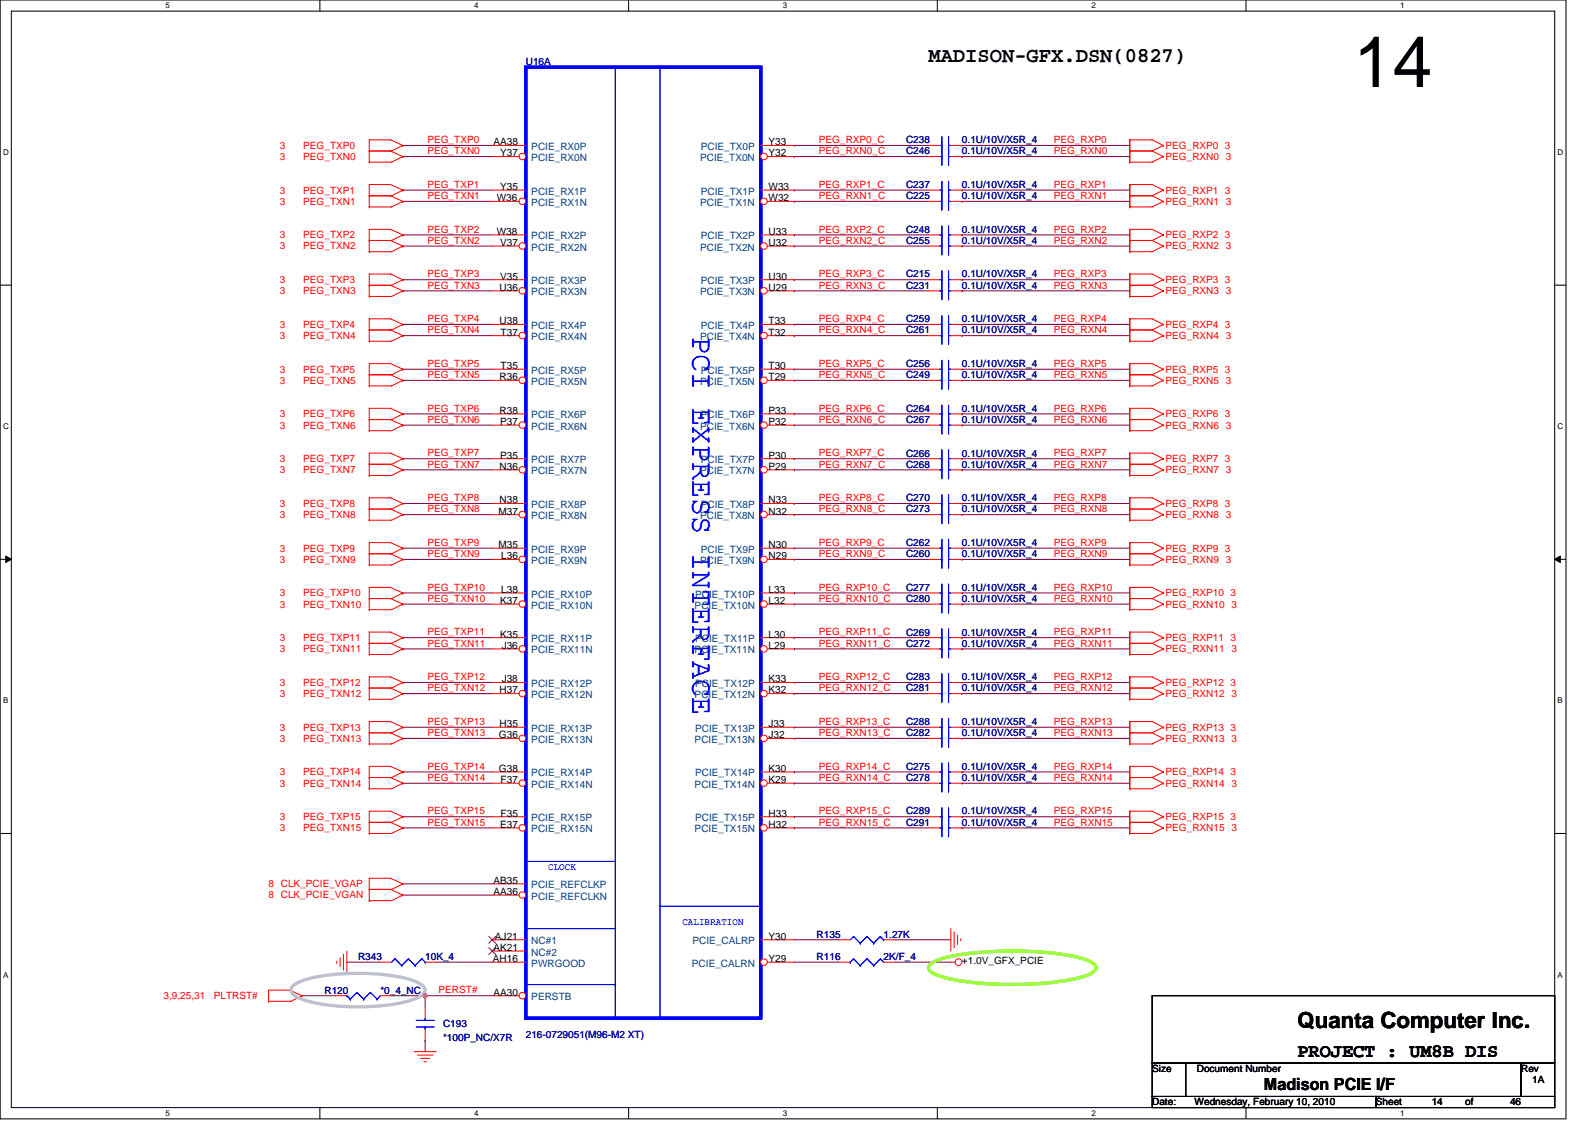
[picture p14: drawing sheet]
<svg xmlns="http://www.w3.org/2000/svg" width="297mm" height="210mm" viewBox="0 0 297 210" stroke-linecap="round" stroke-linejoin="round" font-family="sans-serif">
<defs><g id="words">
<text font-size="13.3" x="252" y="16.2">14</text>
<text font-size="5.6" fill="#00f" x="129" y="62.5" transform="rotate(90 129 62.5)">PCI EXPRESS INTERFACE</text>
<text font-size="4.1" x="241.6" y="191.3">Quanta Computer Inc.</text>
<text font-size="3.9" x="172.9" y="11.6">MADISON-GFX.DSN(0827)</text>
<text font-size="3.5" x="241.6" y="196.7">PROJECT : UM8B DIS</text>
<text font-size="3.1" x="235.4" y="202.8">Madison PCIE I/F</text>
<g font-size="1.9" fill="#0000a0">
<text x="97.9" y="12.1">U16A</text>
<text x="97.9" y="193.3">216-0729051(M96-M2 XT)</text>
</g>
<g font-size="1.9" fill="#f00">
<text x="52.1" y="27.7">3</text>
<text x="52.1" y="29.8">3</text>
<text x="56.5" y="27.7">PEG_TXP0</text>
<text x="56.5" y="29.8">PEG_TXN0</text>
<text x="79.6" y="26.6">PEG_TXP0</text>
<text x="79.6" y="28.7">PEG_TXN0</text>
<text x="152.5" y="26.6">PEG_RXP0_C</text>
<text x="152.5" y="28.7">PEG_RXN0_C</text>
<text x="196.2" y="26.6">PEG_RXP0</text>
<text x="196.2" y="28.7">PEG_RXN0</text>
<text x="217.1" y="27.7">PEG_RXP0 3</text>
<text x="217.1" y="29.8">PEG_RXN0 3</text>
<text x="79.6" y="35">PEG_TXP1</text>
<text x="152.5" y="35">PEG_RXP1_C</text>
<text x="196.2" y="35">PEG_RXP1</text>
<text x="52.1" y="36">3</text>
<text x="52.1" y="38.1">3</text>
<text x="56.5" y="36">PEG_TXP1</text>
<text x="56.5" y="38.1">PEG_TXN1</text>
<text x="79.6" y="37.1">PEG_TXN1</text>
<text x="152.5" y="37.1">PEG_RXN1_C</text>
<text x="196.2" y="37.1">PEG_RXN1</text>
<text x="217.1" y="38.1">PEG_RXN1 3</text>
<text x="217.1" y="36">PEG_RXP1 3</text>
<text x="52.1" y="46.4">3</text>
<text x="52.1" y="44.4">3</text>
<text x="56.5" y="46.4">PEG_TXN2</text>
<text x="56.5" y="44.4">PEG_TXP2</text>
<text x="79.6" y="45.4">PEG_TXN2</text>
<text x="79.6" y="43.3">PEG_TXP2</text>
<text x="152.5" y="43.3">PEG_RXP2_C</text>
<text x="152.5" y="45.4">PEG_RXN2_C</text>
<text x="196.2" y="43.3">PEG_RXP2</text>
<text x="196.2" y="45.4">PEG_RXN2</text>
<text x="217.1" y="46.4">PEG_RXN2 3</text>
<text x="217.1" y="44.4">PEG_RXP2 3</text>
<text x="52.1" y="52.7">3</text>
<text x="56.5" y="52.7">PEG_TXP3</text>
<text x="79.6" y="53.7">PEG_TXN3</text>
<text x="79.6" y="51.6">PEG_TXP3</text>
<text x="152.5" y="53.7">PEG_RXN3_C</text>
<text x="152.5" y="51.6">PEG_RXP3_C</text>
<text x="196.2" y="51.6">PEG_RXP3</text>
<text x="196.2" y="53.7">PEG_RXN3</text>
<text x="217.1" y="52.7">PEG_RXP3 3</text>
<text x="52.1" y="54.8">3</text>
<text x="56.5" y="54.8">PEG_TXN3</text>
<text x="79.6" y="60">PEG_TXP4</text>
<text x="152.5" y="60">PEG_RXP4_C</text>
<text x="196.2" y="60">PEG_RXP4</text>
<text x="217.1" y="54.8">PEG_RXN3 3</text>
<text x="52.1" y="63.1">3</text>
<text x="52.1" y="61">3</text>
<text x="56.5" y="63.1">PEG_TXN4</text>
<text x="56.5" y="61">PEG_TXP4</text>
<text x="79.6" y="62.1">PEG_TXN4</text>
<text x="152.5" y="62.1">PEG_RXN4_C</text>
<text x="196.2" y="62.1">PEG_RXN4</text>
<text x="217.1" y="61">PEG_RXP4 3</text>
<text x="217.1" y="63.1">PEG_RXN4 3</text>
<text x="52.1" y="69.4">3</text>
<text x="52.1" y="71.4">3</text>
<text x="56.5" y="69.4">PEG_TXP5</text>
<text x="56.5" y="71.4">PEG_TXN5</text>
<text x="79.6" y="70.4">PEG_TXN5</text>
<text x="79.6" y="68.3">PEG_TXP5</text>
<text x="152.5" y="68.3">PEG_RXP5_C</text>
<text x="152.5" y="70.4">PEG_RXN5_C</text>
<text x="196.2" y="68.3">PEG_RXP5</text>
<text x="196.2" y="70.4">PEG_RXN5</text>
<text x="217.1" y="71.4">PEG_RXN5 3</text>
<text x="217.1" y="69.4">PEG_RXP5 3</text>
<text x="52.1" y="77.7">3</text>
<text x="56.5" y="77.7">PEG_TXP6</text>
<text x="79.6" y="76.6">PEG_TXP6</text>
<text x="152.5" y="76.6">PEG_RXP6_C</text>
<text x="196.2" y="76.6">PEG_RXP6</text>
<text x="217.1" y="77.7">PEG_RXP6 3</text>
<text x="52.1" y="79.8">3</text>
<text x="56.5" y="79.8">PEG_TXN6</text>
<text x="79.6" y="78.7">PEG_TXN6</text>
<text x="152.5" y="78.7">PEG_RXN6_C</text>
<text x="196.2" y="78.7">PEG_RXN6</text>
<text x="217.1" y="79.8">PEG_RXN6 3</text>
<text x="52.1" y="88.1">3</text>
<text x="52.1" y="86">3</text>
<text x="56.5" y="88.1">PEG_TXN7</text>
<text x="56.5" y="86">PEG_TXP7</text>
<text x="79.6" y="87">PEG_TXN7</text>
<text x="79.6" y="85">PEG_TXP7</text>
<text x="152.5" y="85">PEG_RXP7_C</text>
<text x="152.5" y="87">PEG_RXN7_C</text>
<text x="196.2" y="85">PEG_RXP7</text>
<text x="196.2" y="87">PEG_RXN7</text>
<text x="217.1" y="88.1">PEG_RXN7 3</text>
<text x="217.1" y="86">PEG_RXP7 3</text>
<text x="52.1" y="94.3">3</text>
<text x="56.5" y="94.3">PEG_TXP8</text>
<text x="79.6" y="95.4">PEG_TXN8</text>
<text x="79.6" y="93.3">PEG_TXP8</text>
<text x="152.5" y="93.3">PEG_RXP8_C</text>
<text x="152.5" y="95.4">PEG_RXN8_C</text>
<text x="196.2" y="93.3">PEG_RXP8</text>
<text x="196.2" y="95.4">PEG_RXN8</text>
<text x="217.1" y="94.3">PEG_RXP8 3</text>
<text x="52.1" y="96.4">3</text>
<text x="56.5" y="96.4">PEG_TXN8</text>
<text x="79.6" y="101.6">PEG_TXP9</text>
<text x="152.5" y="101.6">PEG_RXP9_C</text>
<text x="196.2" y="101.6">PEG_RXP9</text>
<text x="217.1" y="96.4">PEG_RXN8 3</text>
<text x="52.1" y="102.7">3</text>
<text x="52.1" y="104.8">3</text>
<text x="56.5" y="102.7">PEG_TXP9</text>
<text x="56.5" y="104.8">PEG_TXN9</text>
<text x="79.6" y="103.7">PEG_TXN9</text>
<text x="152.5" y="103.7">PEG_RXN9_C</text>
<text x="196.2" y="103.7">PEG_RXN9</text>
<text x="217.1" y="104.8">PEG_RXN9 3</text>
<text x="217.1" y="102.7">PEG_RXP9 3</text>
<text x="52.1" y="113.1">3</text>
<text x="52.1" y="111">3</text>
<text x="56.5" y="113.1">PEG_TXN10</text>
<text x="56.5" y="111">PEG_TXP10</text>
<text x="79.6" y="112">PEG_TXN10</text>
<text x="79.6" y="110">PEG_TXP10</text>
<text x="152.5" y="110">PEG_RXP10_C</text>
<text x="152.5" y="112">PEG_RXN10_C</text>
<text x="196.2" y="110">PEG_RXP10</text>
<text x="196.2" y="112">PEG_RXN10</text>
<text x="217.1" y="113.1">PEG_RXN10 3</text>
<text x="217.1" y="111">PEG_RXP10 3</text>
<text x="52.1" y="119.3">3</text>
<text x="56.5" y="119.3">PEG_TXP11</text>
<text x="79.6" y="118.3">PEG_TXP11</text>
<text x="152.5" y="118.3">PEG_RXP11_C</text>
<text x="196.2" y="118.3">PEG_RXP11</text>
<text x="217.1" y="119.3">PEG_RXP11 3</text>
<text x="52.1" y="121.4">3</text>
<text x="56.5" y="121.4">PEG_TXN11</text>
<text x="79.6" y="120.4">PEG_TXN11</text>
<text x="152.5" y="120.4">PEG_RXN11_C</text>
<text x="196.2" y="120.4">PEG_RXN11</text>
<text x="217.1" y="121.4">PEG_RXN11 3</text>
<text x="52.1" y="129.8">3</text>
<text x="52.1" y="127.7">3</text>
<text x="56.5" y="129.8">PEG_TXN12</text>
<text x="56.5" y="127.7">PEG_TXP12</text>
<text x="79.6" y="128.7">PEG_TXN12</text>
<text x="79.6" y="126.6">PEG_TXP12</text>
<text x="152.5" y="126.6">PEG_RXP12_C</text>
<text x="152.5" y="128.7">PEG_RXN12_C</text>
<text x="196.2" y="126.6">PEG_RXP12</text>
<text x="196.2" y="128.7">PEG_RXN12</text>
<text x="217.1" y="127.7">PEG_RXP12 3</text>
<text x="217.1" y="129.8">PEG_RXN12 3</text>
<text x="52.1" y="136">3</text>
<text x="56.5" y="136">PEG_TXP13</text>
<text x="79.6" y="137">PEG_TXN13</text>
<text x="79.6" y="135">PEG_TXP13</text>
<text x="152.5" y="135">PEG_RXP13_C</text>
<text x="152.5" y="137">PEG_RXN13_C</text>
<text x="196.2" y="135">PEG_RXP13</text>
<text x="196.2" y="137">PEG_RXN13</text>
<text x="217.1" y="136">PEG_RXP13 3</text>
<text x="52.1" y="138.1">3</text>
<text x="56.5" y="138.1">PEG_TXN13</text>
<text x="79.6" y="143.3">PEG_TXP14</text>
<text x="152.5" y="143.3">PEG_RXP14_C</text>
<text x="196.2" y="143.3">PEG_RXP14</text>
<text x="217.1" y="138.1">PEG_RXN13 3</text>
<text x="52.1" y="146.4">3</text>
<text x="52.1" y="144.3">3</text>
<text x="56.5" y="146.4">PEG_TXN14</text>
<text x="56.5" y="144.3">PEG_TXP14</text>
<text x="79.6" y="145.4">PEG_TXN14</text>
<text x="152.5" y="145.4">PEG_RXN14_C</text>
<text x="196.2" y="145.4">PEG_RXN14</text>
<text x="217.1" y="144.3">PEG_RXP14 3</text>
<text x="217.1" y="146.4">PEG_RXN14 3</text>
<text x="52.1" y="154.7">3</text>
<text x="52.1" y="152.7">3</text>
<text x="56.5" y="154.7">PEG_TXN15</text>
<text x="56.5" y="152.7">PEG_TXP15</text>
<text x="79.6" y="153.7">PEG_TXN15</text>
<text x="79.6" y="151.6">PEG_TXP15</text>
<text x="152.5" y="151.6">PEG_RXP15_C</text>
<text x="152.5" y="153.7">PEG_RXN15_C</text>
<text x="196.2" y="151.6">PEG_RXP15</text>
<text x="196.2" y="153.7">PEG_RXN15</text>
<text x="217.1" y="152.7">PEG_RXP15 3</text>
<text x="217.1" y="154.7">PEG_RXN15 3</text>
<text x="50" y="165.2">8 CLK_PCIE_VGAP</text>
<text x="50" y="167.2">8 CLK_PCIE_VGAN</text>
<text x="30.4" y="186">3,9,25,31</text>
<text x="39.8" y="186">PLTRST#</text>
<text x="81.7" y="184.9">PERST#</text>
</g>
<g font-size="1.9">
<text x="91.9" y="27.1">AA38</text>
<text x="93.2" y="29.1">Y37</text>
<text x="143.1" y="29.1">Y32</text>
<text x="143.1" y="27.1">Y33</text>
<text x="93.2" y="35.4">Y35</text>
<text x="143.1" y="35.4">W33</text>
<text x="92.5" y="37.5">W36</text>
<text x="143.1" y="37.5">W32</text>
<text x="92.5" y="43.7">W38</text>
<text x="93.1" y="45.8">V37</text>
<text x="143.1" y="45.8">U32</text>
<text x="143.1" y="43.7">U33</text>
<text x="93.1" y="52">V35</text>
<text x="143.1" y="52">U30</text>
<text x="93" y="54.1">U36</text>
<text x="143.1" y="54.1">U29</text>
<text x="93" y="60.4">U38</text>
<text x="93.2" y="62.5">T37</text>
<text x="143.1" y="62.5">T32</text>
<text x="143.1" y="60.4">T33</text>
<text x="93" y="70.8">R36</text>
<text x="93.2" y="68.7">T35</text>
<text x="143.1" y="70.8">T29</text>
<text x="143.1" y="68.7">T30</text>
<text x="93" y="77">R38</text>
<text x="143.1" y="77">P33</text>
<text x="93.1" y="79.1">P37</text>
<text x="143.1" y="79.1">P32</text>
<text x="93" y="87.4">N36</text>
<text x="93.1" y="85.4">P35</text>
<text x="143.1" y="87.4">P29</text>
<text x="143.1" y="85.4">P30</text>
<text x="92.8" y="95.8">M37</text>
<text x="93" y="93.7">N38</text>
<text x="143.1" y="95.8">N32</text>
<text x="143.1" y="93.7">N33</text>
<text x="92.8" y="102">M35</text>
<text x="93.3" y="104.1">L36</text>
<text x="143.1" y="104.1">N29</text>
<text x="143.1" y="102">N30</text>
<text x="93.1" y="112.4">K37</text>
<text x="93.3" y="110.4">L38</text>
<text x="143.1" y="112.4">L32</text>
<text x="143.1" y="110.4">L33</text>
<text x="93.1" y="118.7">K35</text>
<text x="143.1" y="118.7">L30</text>
<text x="93.4" y="120.8">J36</text>
<text x="143.1" y="120.8">L29</text>
<text x="93" y="129.1">H37</text>
<text x="93.4" y="127">J38</text>
<text x="143.1" y="129.1">K32</text>
<text x="143.1" y="127">K33</text>
<text x="92.9" y="137.4">G36</text>
<text x="93" y="135.4">H35</text>
<text x="143.1" y="137.4">J32</text>
<text x="143.1" y="135.4">J33</text>
<text x="92.9" y="143.7">G38</text>
<text x="143.1" y="143.7">K30</text>
<text x="93.2" y="145.8">F37</text>
<text x="143.1" y="145.8">K29</text>
<text x="93.1" y="154.1">E37</text>
<text x="93.2" y="152">F35</text>
<text x="143.1" y="154.1">H32</text>
<text x="143.1" y="152">H33</text>
<text x="91.9" y="166.6">AA36</text>
<text x="91.9" y="164.5">AB35</text>
<text x="91.8" y="179.1">AH16</text>
<text x="91.9" y="177">AK21</text>
<text x="92.2" y="174.9">AJ21</text>
<text x="143.1" y="174.9">Y30</text>
<text x="143.1" y="179.1">Y29</text>
<text x="179.2" y="179.5">+1.0V_GFX_PCIE</text>
<text x="91.9" y="185.3">AA30</text>
<text x="214.6" y="199.5">Size</text>
<text x="222.9" y="199.5">Document Number</text>
<text x="283.3" y="199.5">Rev</text>
<text x="285.4" y="201.6">1A</text>
<text x="214.6" y="205.8">Date:</text>
<text x="222.5" y="205.8">Wednesday, February 10, 2010</text>
<text x="256.2" y="205.8">Sheet</text>
<text x="266.6" y="205.8">14</text>
<text x="272.9" y="205.8">of</text>
<text x="281.2" y="205.8">46</text>
</g>
<g font-size="1.9" fill="#004080">
<text x="99" y="30">PCIE_RX0N</text>
<text x="99" y="27.9">PCIE_RX0P</text>
<text x="130.4" y="30">PCIE_TX0N</text>
<text x="130.5" y="27.9">PCIE_TX0P</text>
<text x="99" y="38.3">PCIE_RX1N</text>
<text x="99" y="36.2">PCIE_RX1P</text>
<text x="130.4" y="38.3">PCIE_TX1N</text>
<text x="130.5" y="36.2">PCIE_TX1P</text>
<text x="99" y="46.7">PCIE_RX2N</text>
<text x="99" y="44.6">PCIE_RX2P</text>
<text x="130.4" y="46.7">PCIE_TX2N</text>
<text x="130.5" y="44.6">PCIE_TX2P</text>
<text x="99" y="52.9">PCIE_RX3P</text>
<text x="130.5" y="52.9">PCIE_TX3P</text>
<text x="99" y="55">PCIE_RX3N</text>
<text x="130.4" y="55">PCIE_TX3N</text>
<text x="99" y="63.3">PCIE_RX4N</text>
<text x="99" y="61.2">PCIE_RX4P</text>
<text x="130.4" y="63.3">PCIE_TX4N</text>
<text x="130.5" y="61.2">PCIE_TX4P</text>
<text x="99" y="71.6">PCIE_RX5N</text>
<text x="99" y="69.6">PCIE_RX5P</text>
<text x="130.4" y="71.6">PCIE_TX5N</text>
<text x="130.5" y="69.6">PCIE_TX5P</text>
<text x="99" y="77.9">PCIE_RX6P</text>
<text x="130.5" y="77.9">PCIE_TX6P</text>
<text x="99" y="80">PCIE_RX6N</text>
<text x="130.4" y="80">PCIE_TX6N</text>
<text x="99" y="88.3">PCIE_RX7N</text>
<text x="99" y="86.2">PCIE_RX7P</text>
<text x="130.4" y="88.3">PCIE_TX7N</text>
<text x="130.5" y="86.2">PCIE_TX7P</text>
<text x="99" y="94.6">PCIE_RX8P</text>
<text x="130.5" y="94.6">PCIE_TX8P</text>
<text x="99" y="96.6">PCIE_RX8N</text>
<text x="130.4" y="96.6">PCIE_TX8N</text>
<text x="99" y="105">PCIE_RX9N</text>
<text x="99" y="102.9">PCIE_RX9P</text>
<text x="130.4" y="105">PCIE_TX9N</text>
<text x="130.5" y="102.9">PCIE_TX9P</text>
<text x="99" y="113.3">PCIE_RX10N</text>
<text x="99" y="111.2">PCIE_RX10P</text>
<text x="129.4" y="113.3">PCIE_TX10N</text>
<text x="129.5" y="111.2">PCIE_TX10P</text>
<text x="99" y="119.5">PCIE_RX11P</text>
<text x="129.5" y="119.5">PCIE_TX11P</text>
<text x="99" y="121.6">PCIE_RX11N</text>
<text x="129.4" y="121.6">PCIE_TX11N</text>
<text x="99" y="130">PCIE_RX12N</text>
<text x="99" y="127.9">PCIE_RX12P</text>
<text x="129.4" y="130">PCIE_TX12N</text>
<text x="129.5" y="127.9">PCIE_TX12P</text>
<text x="99" y="136.2">PCIE_RX13P</text>
<text x="129.5" y="136.2">PCIE_TX13P</text>
<text x="99" y="138.3">PCIE_RX13N</text>
<text x="129.4" y="138.3">PCIE_TX13N</text>
<text x="99" y="146.6">PCIE_RX14N</text>
<text x="99" y="144.5">PCIE_RX14P</text>
<text x="129.4" y="146.6">PCIE_TX14N</text>
<text x="129.5" y="144.5">PCIE_TX14P</text>
<text x="99" y="155">PCIE_RX15N</text>
<text x="99" y="152.9">PCIE_RX15P</text>
<text x="129.4" y="155">PCIE_TX15N</text>
<text x="129.5" y="152.9">PCIE_TX15P</text>
<text x="99" y="167.5">PCIE_REFCLKN</text>
<text x="99" y="165.4">PCIE_REFCLKP</text>
<text x="99" y="175.8">NC#1</text>
<text x="99" y="177.9">NC#2</text>
<text x="99" y="180">PWRGOOD</text>
<text x="128.9" y="180">PCIE_CALRN</text>
<text x="129" y="175.8">PCIE_CALRP</text>
<text x="99" y="186.2">PERSTB</text>
</g>
<g font-size="1.9" fill="#000080">
<text x="168.7" y="26.6">C238</text>
<text x="168.7" y="28.7">C246</text>
<text x="179.2" y="26.6">0.1U/10V/X5R_4</text>
<text x="179.2" y="28.7">0.1U/10V/X5R_4</text>
<text x="168.7" y="35">C237</text>
<text x="179.2" y="35">0.1U/10V/X5R_4</text>
<text x="168.7" y="37.1">C225</text>
<text x="179.2" y="37.1">0.1U/10V/X5R_4</text>
<text x="168.7" y="45.4">C255</text>
<text x="168.7" y="43.3">C248</text>
<text x="179.2" y="45.4">0.1U/10V/X5R_4</text>
<text x="179.2" y="43.3">0.1U/10V/X5R_4</text>
<text x="168.7" y="53.7">C231</text>
<text x="168.7" y="51.6">C215</text>
<text x="179.2" y="53.7">0.1U/10V/X5R_4</text>
<text x="179.2" y="51.6">0.1U/10V/X5R_4</text>
<text x="168.7" y="60">C259</text>
<text x="179.2" y="60">0.1U/10V/X5R_4</text>
<text x="168.7" y="62.1">C261</text>
<text x="179.2" y="62.1">0.1U/10V/X5R_4</text>
<text x="168.7" y="68.3">C256</text>
<text x="168.7" y="70.4">C249</text>
<text x="179.2" y="68.3">0.1U/10V/X5R_4</text>
<text x="179.2" y="70.4">0.1U/10V/X5R_4</text>
<text x="168.7" y="76.6">C264</text>
<text x="179.2" y="76.6">0.1U/10V/X5R_4</text>
<text x="168.7" y="78.7">C267</text>
<text x="179.2" y="78.7">0.1U/10V/X5R_4</text>
<text x="168.7" y="87.1">C268</text>
<text x="168.7" y="85">C266</text>
<text x="179.2" y="87.1">0.1U/10V/X5R_4</text>
<text x="179.2" y="85">0.1U/10V/X5R_4</text>
<text x="168.7" y="93.3">C270</text>
<text x="168.7" y="95.4">C273</text>
<text x="179.2" y="93.3">0.1U/10V/X5R_4</text>
<text x="179.2" y="95.4">0.1U/10V/X5R_4</text>
<text x="168.7" y="101.6">C262</text>
<text x="179.2" y="101.6">0.1U/10V/X5R_4</text>
<text x="168.7" y="103.7">C260</text>
<text x="179.2" y="103.7">0.1U/10V/X5R_4</text>
<text x="168.7" y="110">C277</text>
<text x="168.7" y="112.1">C280</text>
<text x="179.2" y="110">0.1U/10V/X5R_4</text>
<text x="179.2" y="112.1">0.1U/10V/X5R_4</text>
<text x="168.7" y="118.3">C269</text>
<text x="179.2" y="118.3">0.1U/10V/X5R_4</text>
<text x="168.7" y="120.4">C272</text>
<text x="179.2" y="120.4">0.1U/10V/X5R_4</text>
<text x="168.7" y="128.7">C281</text>
<text x="168.7" y="126.6">C283</text>
<text x="179.2" y="128.7">0.1U/10V/X5R_4</text>
<text x="179.2" y="126.6">0.1U/10V/X5R_4</text>
<text x="168.7" y="137.1">C282</text>
<text x="168.7" y="135">C288</text>
<text x="179.2" y="137.1">0.1U/10V/X5R_4</text>
<text x="179.2" y="135">0.1U/10V/X5R_4</text>
<text x="168.7" y="143.3">C275</text>
<text x="179.2" y="143.3">0.1U/10V/X5R_4</text>
<text x="168.7" y="145.4">C278</text>
<text x="179.2" y="145.4">0.1U/10V/X5R_4</text>
<text x="168.7" y="151.6">C289</text>
<text x="168.7" y="153.7">C291</text>
<text x="179.2" y="151.6">0.1U/10V/X5R_4</text>
<text x="179.2" y="153.7">0.1U/10V/X5R_4</text>
<text x="66.7" y="178.7">R343</text>
<text x="79.2" y="178.7">10K_4</text>
<text x="152.1" y="178.7">R116</text>
<text x="152.1" y="174.5">R135</text>
<text x="164.6" y="178.7">2K/F_4</text>
<text x="164.6" y="174.5">1.27K</text>
<text x="60.4" y="185">R120</text>
<text x="70.8" y="185">*0_4_NC</text>
<text x="82.5" y="191.2">C193</text>
<text x="82.5" y="193.7">*100P_NC/X7R</text>
</g>
<g font-size="1.9" fill="#00f">
<text x="102.1" y="161.9">CLOCK</text>
<text x="127.1" y="172.3">CALIBRATION</text>
</g>
<g font-size="1.5">
<text x="30.8" y="1.5">5</text>
<text x="88.3" y="1.5">4</text>
<text x="145.8" y="1.5">3</text>
<text x="203.3" y="1.5">2</text>
<text x="260.8" y="1.5">1</text>
<text x=".6" y="28.9">D</text>
<text x="290.1" y="28.9">D</text>
<text x=".6" y="79.9">C</text>
<text x="290.1" y="79.9">C</text>
<text x=".6" y="131">B</text>
<text x="290.1" y="131">B</text>
<text x=".6" y="182">A</text>
<text x="290.1" y="182">A</text>
<text x="30.8" y="207.7">5</text>
<text x="88.3" y="207.7">4</text>
<text x="145.8" y="207.7">3</text>
<text x="203.3" y="207.7">2</text>
<text x="260.8" y="207.7">1</text>
</g>
</g></defs>
<path d="M0 0h291.6v208.3h-291.6zM2.1 2.1h287.4v204.1h-287.4z" fill="none" stroke="#000" stroke-width=".19"/>
<g fill="#fff">
<path d="M30.8 .2h.9v1.7h-.9z"/>
<path d="M30.8 206.4h.9v1.7h-.9z"/>
</g>
<path d="M59.6 0v2.1M59.6 206.2v2.1" fill="none" stroke="#000" stroke-width=".19"/>
<g fill="#fff">
<path d="M88.3 .2h.8v1.7h-.8z"/>
<path d="M88.3 206.4h.8v1.7h-.8z"/>
</g>
<path d="M117.1 0v2.1M117.1 206.2v2.1" fill="none" stroke="#000" stroke-width=".19"/>
<g fill="#fff">
<path d="M145.8 .2h.8v1.7h-.8z"/>
<path d="M145.8 206.4h.8v1.7h-.8z"/>
</g>
<path d="M174.6 0v2.1M174.6 206.2v2.1" fill="none" stroke="#000" stroke-width=".19"/>
<g fill="#fff">
<path d="M203.3 .2h.8v1.7h-.8z"/>
<path d="M203.3 206.4h.8v1.7h-.8z"/>
</g>
<path d="M232 0v2.1M232 206.2v2.1" fill="none" stroke="#000" stroke-width=".19"/>
<g fill="#fff">
<path d="M260.8 .2h.8v1.7h-.8z"/>
<path d="M260.8 206.4h.8v1.7h-.8z"/>
<path d="M.6 27.6h1v1.7h-1z"/>
<path d="M290.1 27.6h1v1.7h-1z"/>
<path d="M.6 78.6h1v1.7h-1z"/>
<path d="M290.1 78.6h1v1.7h-1z"/>
</g>
<path d="M0 53.1h2.1M289.5 53.1h2.1" fill="none" stroke="#000" stroke-width=".19"/>
<g fill="#fff">
<path d="M.6 129.6h1v1.7h-1z"/>
<path d="M290.1 129.6h1v1.7h-1z"/>
</g>
<path d="M0 104.1h2.1M289.5 104.1h2.1" fill="none" stroke="#000" stroke-width=".19"/>
<path d="M1.1 103.5l1 .6-1 .6zM289.5 104.1l1.1-.6v1.2z" fill="#000" stroke="#000" stroke-width=".19"/>
<g fill="#fff">
<path d="M.5 180.7h1.1v1.6h-1.1z"/>
<path d="M290 180.7h1.1v1.6h-1.1z"/>
</g>
<path d="M0 155.2h2.1M289.5 155.2h2.1M214.6 185.4h74.9v12.5h-74.9zM214.6 197.9h6.2v6.2h-6.2zM220.8 197.9h62.5v6.2h-62.5zM283.3 197.9h6.2v6.2h-6.2zM214.6 204.1h41.6v2.1h-41.6zM256.2 204.1h33.3v2.1h-33.3z" fill="none" stroke="#000" stroke-width=".19"/>
<g fill="none" stroke="#800040" stroke-width=".19">
<path d="M75 27.1h.1M75 29.1h.1M75 37.5h.1M75 35.4h.1M75 35.4h16.7M75 37.5h16.7M75 27.1h16.7M75 29.1h16.7M147.9 35.4h.1M147.9 37.5h.1M147.9 27.1h.1M147.9 29.1h.1"/>
<path d="M147.9 35.4h25M147.9 37.5h25M147.9 27.1h25M147.9 29.1h25M179.2 27.1h.1M179.2 29.1h.1M179.2 35.4h.1M179.2 37.5h.1M179.2 35.4h31.2M179.2 37.5h31.2M179.2 27.1h31.2M179.2 29.1h31.2"/>
<path d="M75 45.8h.1M75 43.7h.1M75 54.1h.1M75 52.1h.1M75 43.7h16.7M75 45.8h16.7M75 54.1h16.7M75 52.1h16.7M147.9 43.7h.1M147.9 45.8h.1M147.9 54.1h.1M147.9 52.1h.1"/>
<path d="M147.9 43.7h25M147.9 45.8h25M147.9 54.1h25M147.9 52.1h25M179.2 43.7h.1M179.2 45.8h.1M179.2 52.1h.1M179.2 54.1h.1M179.2 43.7h31.2M179.2 45.8h31.2M179.2 54.1h31.2M179.2 52.1h31.2"/>
<path d="M75 62.5h.1M75 60.4h.1M75 70.8h.1M75 68.7h.1M75 79.1h.1M75 77h.1M75 60.4h16.7M75 62.5h16.7M75 68.7h16.7M75 70.8h16.7M75 77h16.7M75 79.1h16.7"/>
<path d="M147.9 60.4h.1M147.9 62.5h.1M147.9 68.7h.1M147.9 70.8h.1M147.9 77h.1M147.9 79.1h.1M147.9 60.4h25M147.9 62.5h25M147.9 68.7h25M147.9 70.8h25M147.9 77h25M147.9 79.1h25"/>
<path d="M179.2 60.4h.1M179.2 62.5h.1M179.2 68.7h.1M179.2 70.8h.1M179.2 77h.1M179.2 79.1h.1M179.2 60.4h31.2M179.2 62.5h31.2M179.2 68.7h31.2M179.2 70.8h31.2M179.2 77h31.2M179.2 79.1h31.2"/>
<path d="M75 87.5h.1M75 85.4h.1M75 95.8h.1M75 93.7h.1M75 93.7h16.7M75 95.8h16.7M75 85.4h16.7M75 87.5h16.7M147.9 93.7h.1M147.9 95.8h.1M147.9 85.4h.1M147.9 87.5h.1"/>
<path d="M147.9 93.7h25M147.9 95.8h25M147.9 85.4h25M147.9 87.5h25M179.2 85.4h.1M179.2 87.5h.1M179.2 93.7h.1M179.2 95.8h.1M179.2 93.7h31.2M179.2 95.8h31.2M179.2 85.4h31.2M179.2 87.5h31.2"/>
<path d="M75 104.1h.1M75 102h.1M75 112.5h.1M75 110.4h.1M75 118.7h.1M75 118.7h16.7M75 102h16.7M75 104.1h16.7M75 110.4h16.7M75 112.5h16.7M147.9 118.7h.1M147.9 102h.1"/>
<path d="M147.9 104.1h.1M147.9 110.4h.1M147.9 112.5h.1M147.9 118.7h25M147.9 102h25M147.9 104.1h25M147.9 110.4h25M147.9 112.5h25M179.2 102h.1M179.2 104.1h.1M179.2 110.4h.1M179.2 112.5h.1"/>
<path d="M179.2 118.7h.1M179.2 118.7h31.2M179.2 102h31.2M179.2 104.1h31.2M179.2 110.4h31.2M179.2 112.5h31.2M75 120.8h.1M75 129.1h.1M75 127h.1M75 137.5h.1M75 135.4h.1M75 120.8h16.7"/>
<path d="M75 127h16.7M75 129.1h16.7M75 135.4h16.7M75 137.5h16.7M147.9 120.8h.1M147.9 127h.1M147.9 129.1h.1M147.9 135.4h.1M147.9 137.5h.1M147.9 120.8h25M147.9 127h25M147.9 129.1h25"/>
<path d="M147.9 135.4h25M147.9 137.5h25M179.2 120.8h.1M179.2 127h.1M179.2 129.1h.1M179.2 135.4h.1M179.2 137.5h.1M179.2 120.8h31.2M179.2 127h31.2M179.2 129.1h31.2M179.2 135.4h31.2M179.2 137.5h31.2"/>
<path d="M75 145.8h.1M75 143.7h.1M75 154.1h.1M75 152h.1M75 143.7h16.7M75 145.8h16.7M75 152h16.7M75 154.1h16.7M147.9 143.7h.1M147.9 145.8h.1M147.9 152h.1M147.9 154.1h.1"/>
<path d="M147.9 143.7h25M147.9 145.8h25M147.9 152h25M147.9 154.1h25M179.2 143.7h.1M179.2 145.8h.1M179.2 152h.1M179.2 154.1h.1M179.2 143.7h31.2M179.2 145.8h31.2M179.2 152h31.2M179.2 154.1h31.2"/>
<path d="M64.6 179.1h6.2M75 166.6h16.7M75 164.5h16.7M81.3 179.1h10.4M147.9 179.1h8.3M147.9 174.9h8.3M166.7 179.1h10.4M166.7 174.9h10.4M56.3 185.4h6.2M72.9 185.4h6.3v2.1M79.2 185.4h.1M79.2 193.7h.1"/>
<path d="M79.2 185.4h12.5M79.2 193.7v2.1"/>
</g>
<circle cx="79.2" cy="185.4" r=".4" fill="#f0f" stroke="#f0f" stroke-width=".19"/>
<g fill="none" stroke="#f00" stroke-width=".19">
<path d="M68.8 28.1h.1M68.8 28.1h3.9l2.3 1M68.8 30.2h.1M68.8 36.4h.1M68.8 36.4h3.9l2.3 1.1M68.8 38.5h.1M75 27.1l-2.3-1.1h-3.9v4.2M75 27.1l-2.1 1h-4.1M75 27.1h.1M75 29.1l-2.1 1.1h-4.1M75 29.1h.1M75 35.4l-2.3-1h-3.9v4.1"/>
<path d="M75 35.4l-2.1 1h-4.1M75 35.4h.1M75 37.5l-2.1 1h-4.1M75 37.5h.1M210.4 26.2v4.2M210.4 26h4.2l2 1.1M210.4 28.1h4.2M210.4 26h.1M210.4 28.1h.1M210.4 34.6v4.1M210.4 36.4h4.2M210.4 36.4h.1"/>
<path d="M210.4 34.4h4.2l2 1M210.4 34.4h.1M210.4 26v1.9M210.4 28.1v1.9M210.4 34.4v1.8M210.4 36.4v1.9M214.6 28.1l2 1M214.6 36.4l2 1.1M216.6 27.1h.1M216.6 29.1h.1M216.6 29.1l-2 1.1h-4.2M216.6 37.5h.1"/>
<path d="M216.6 37.5l-2 1h-4.2M216.6 35.4h.1M216.6 27.1l-2 1M216.6 35.4l-2 1M68.8 44.8h3.9l2.3 1M68.8 46.9h.1M68.8 44.8h.1M68.8 53.1h.1M68.8 53.1h3.9l2.3 1M68.8 55.2h.1M75 45.8l-2.1 1.1h-4.1M75 45.8h.1"/>
<path d="M75 43.7l-2.3-1h-3.9v4.2M75 43.7l-2.1 1.1h-4.1M75 43.7h.1M75 52.1l-2.3-1.1h-3.9v4.2M75 52.1l-2.1 1h-4.1M75 52.1h.1M75 54.1l-2.1 1.1h-4.1M75 54.1h.1M172.9 45.8h2.1M177.1 45.8h2.1M210.4 42.9v4.2M210.4 44.8h4.2"/>
<path d="M210.4 44.8h.1M210.4 42.7h4.2l2 1M210.4 42.7h.1M210.4 51.2v4.2M210.4 53.1h4.2M210.4 53.1h.1M210.4 51h4.2l2 1.1M210.4 51h.1M210.4 59.6v4.1M210.4 59.4h4.2l2 1M210.4 59.4h.1M210.4 42.7v1.9"/>
<path d="M210.4 44.8v1.9M210.4 51v1.9M210.4 53.1v1.9M210.4 59.4v1.8M214.6 44.8l2 1M214.6 53.1l2 1M216.6 45.8h.1M216.6 45.8l-2 1.1h-4.2M216.6 43.7h.1M216.6 54.1h.1M216.6 54.1l-2 1.1h-4.2M216.6 52.1h.1"/>
<path d="M216.6 43.7l-2 1.1M216.6 52.1l-2 1M68.8 61.4h3.9l2.3 1.1M68.8 63.5h.1M68.8 61.4h.1M68.8 69.8h.1M68.8 69.8h3.9l2.3 1M68.8 71.8h.1M68.8 78.1h3.9l2.3 1M68.8 78.1h.1M75 62.5l-2.1 1h-4.1M75 62.5h.1"/>
<path d="M75 60.4l-2.3-1h-3.9v4.1M75 60.4l-2.1 1h-4.1M75 60.4h.1M75 68.7l-2.3-1h-3.9v4.1M75 68.7l-2.1 1.1h-4.1M75 68.7h.1M75 70.8l-2.1 1h-4.1M75 70.8h.1M75 79.1l-2.1 1.1h-4.1M75 79.1h.1M75 77l-2.3-1h-3.9v4.2M75 77l-2.1 1.1h-4.1"/>
<path d="M75 77h.1M172.9 62.5h2.1M172.9 68.7h2.1M172.9 70.8h2.1M177.1 62.5h2.1M177.1 68.7h2.1M177.1 70.8h2.1M210.4 61.4h4.2M210.4 61.4h.1M210.4 67.9v4.2M210.4 69.8h4.2M210.4 69.8h.1"/>
<path d="M210.4 67.7h4.2l2 1M210.4 67.7h.1M210.4 76.2v4.2M210.4 76h4.2l2 1M210.4 78.1h4.2M210.4 76h.1M210.4 78.1h.1M210.4 61.4v1.9M210.4 67.7v1.9M210.4 69.8v1.8M210.4 76v1.9M210.4 78.1v1.9"/>
<path d="M214.6 61.4l2 1.1M214.6 69.8l2 1M214.6 78.1l2 1M216.6 60.4h.1M216.6 62.5h.1M216.6 62.5l-2 1h-4.2M216.6 70.8h.1M216.6 70.8l-2 1h-4.2M216.6 68.7h.1M216.6 77h.1M216.6 79.1h.1M216.6 79.1l-2 1.1h-4.2"/>
<path d="M216.6 60.4l-2 1M216.6 68.7l-2 1.1M216.6 77l-2 1.1M68.8 80.2h.1M68.8 86.4h3.9l2.3 1.1M68.8 88.5h.1M68.8 86.4h.1M68.8 94.8h3.9l2.3 1M68.8 96.8h.1M68.8 94.8h.1M75 87.5l-2.1 1h-4.1M75 87.5h.1"/>
<path d="M75 85.4l-2.3-1.1h-3.9v4.2M75 85.4l-2.1 1h-4.1M75 85.4h.1M75 95.8l-2.1 1h-4.1M75 95.8h.1M75 93.7l-2.3-1h-3.9v4.1M75 93.7l-2.1 1.1h-4.1M75 93.7h.1M210.4 84.6v4.1M210.4 86.4h4.2M210.4 86.4h.1M210.4 84.3h4.2l2 1.1"/>
<path d="M210.4 84.3h.1M210.4 92.9v4.1M210.4 92.7h4.2l2 1M210.4 94.8h4.2M210.4 92.7h.1M210.4 94.8h.1M210.4 84.3v1.9M210.4 86.4v1.9M210.4 92.7v1.9M210.4 94.8v1.8M214.6 86.4l2 1.1M214.6 94.8l2 1"/>
<path d="M216.6 87.5h.1M216.6 87.5l-2 1h-4.2M216.6 85.4h.1M216.6 93.7h.1M216.6 95.8h.1M216.6 95.8l-2 1h-4.2M216.6 85.4l-2 1M216.6 93.7l-2 1.1M68.8 103.1h.1M68.8 103.1h3.9l2.3 1M68.8 105.2h.1M68.8 111.4h3.9l2.3 1.1"/>
<path d="M68.8 113.5h.1M68.8 111.4h.1M68.8 119.8h.1M68.8 119.8h3.9l2.3 1M75 102l-2.3-1h-3.9v4.2M75 102l-2.1 1.1h-4.1M75 102h.1M75 104.1l-2.1 1.1h-4.1M75 104.1h.1M75 112.5l-2.1 1h-4.1M75 112.5h.1M75 110.4l-2.3-1.1h-3.9v4.2"/>
<path d="M75 110.4l-2.1 1h-4.1M75 110.4h.1M75 118.7l-2.3-1h-3.9v4.1M75 118.7l-2.1 1.1h-4.1M75 118.7h.1M172.9 110.4h2.1M172.9 102h2.1M177.1 110.4h2.1M177.1 102h2.1M210.4 101.2v4.2M210.4 103.1h4.2M210.4 103.1h.1"/>
<path d="M210.4 101h4.2l2 1M210.4 101h.1M210.4 109.5v4.2M210.4 111.4h4.2M210.4 111.4h.1M210.4 109.3h4.2l2 1.1M210.4 109.3h.1M210.4 117.9v4.1M210.4 119.8h4.2M210.4 119.8h.1M210.4 117.7h4.2l2 1M210.4 117.7h.1"/>
<path d="M210.4 101v1.9M210.4 103.1v1.9M210.4 109.3v1.9M210.4 111.4v1.9M210.4 117.7v1.8M210.4 119.8v1.8M214.6 103.1l2 1M214.6 111.4l2 1.1M214.6 119.8l2 1M216.6 104.1h.1M216.6 104.1l-2 1.1h-4.2M216.6 102h.1"/>
<path d="M216.6 112.5h.1M216.6 112.5l-2 1h-4.2M216.6 110.4h.1M216.6 118.7h.1M216.6 102l-2 1.1M216.6 110.4l-2 1M216.6 118.7l-2 1.1M68.8 121.8h.1M68.8 128.1h3.9l2.3 1M68.8 130.2h.1M68.8 128.1h.1M68.8 136.4h.1"/>
<path d="M68.8 136.4h3.9l2.3 1.1M68.8 138.5h.1M75 120.8l-2.1 1h-4.1M75 120.8h.1M75 129.1l-2.1 1.1h-4.1M75 129.1h.1M75 127l-2.3-1h-3.9v4.2M75 127l-2.1 1.1h-4.1M75 127h.1M75 135.4l-2.3-1.1h-3.9v4.2M75 135.4l-2.1 1h-4.1M75 135.4h.1"/>
<path d="M75 137.5l-2.1 1h-4.1M75 137.5h.1M172.9 120.8h2.1M172.9 129.1h2.1M177.1 120.8h2.1M177.1 129.1h2.1M210.4 126.2v4.2M210.4 126h4.2l2 1M210.4 128.1h4.2M210.4 126h.1M210.4 128.1h.1M210.4 134.5v4.2"/>
<path d="M210.4 136.4h4.2M210.4 136.4h.1M210.4 134.3h4.2l2 1.1M210.4 134.3h.1M210.4 126v1.9M210.4 128.1v1.9M210.4 134.3v1.9M210.4 136.4v1.9M214.6 128.1l2 1M214.6 136.4l2 1.1M216.6 120.8h.1M216.6 120.8l-2 1h-4.2"/>
<path d="M216.6 127h.1M216.6 129.1h.1M216.6 129.1l-2 1.1h-4.2M216.6 137.5h.1M216.6 137.5l-2 1h-4.2M216.6 135.4h.1M216.6 127l-2 1.1M216.6 135.4l-2 1M68.8 144.7h3.9l2.3 1.1M68.8 146.8h.1M68.8 144.7h.1M68.8 153.1h3.9l2.3 1"/>
<path d="M68.8 155.2h.1M68.8 153.1h.1M75 145.8l-2.1 1h-4.1M75 145.8h.1M75 143.7l-2.3-1h-3.9v4.1M75 143.7l-2.1 1h-4.1M75 143.7h.1M75 154.1l-2.1 1.1h-4.1M75 154.1h.1M75 152l-2.3-1h-3.9v4.2M75 152l-2.1 1.1h-4.1M75 152h.1"/>
<path d="M172.9 152h2.1M177.1 152h2.1M210.4 142.9v4.1M210.4 142.7h4.2l2 1M210.4 144.7h4.2M210.4 142.7h.1M210.4 144.7h.1M210.4 151.2v4.2M210.4 151h4.2l2 1M210.4 153.1h4.2M210.4 151h.1M210.4 153.1h.1"/>
<path d="M210.4 142.7v1.8M210.4 144.7v1.9M210.4 151v1.9M210.4 153.1v1.9M214.6 144.7l2 1.1M214.6 153.1l2 1M216.6 143.7h.1M216.6 145.8h.1M216.6 145.8l-2 1h-4.2M216.6 152h.1M216.6 154.1h.1M216.6 154.1l-2 1.1h-4.2"/>
<path d="M216.6 143.7l-2 1M216.6 152l-2 1.1M62.7 178.9v.4M63.3 178.3v1.6M64 177.7v2.9M64.6 177v4.2M68.8 165.6h.1M68.8 165.6h3.9l2.3 1M68.8 167.7h.1M70.8 179.1h2.1M75 164.5l-2.3-1h-3.9v4.2M75 164.5l-2.1 1.1h-4.1"/>
<path d="M75 164.5h.1M75 166.6l-2.1 1.1h-4.1M75 166.6h.1M79.2 179.1h2.1M91.7 179.1h6.2M91.7 174.9h6.2M91.7 177h6.2M177.1 179.1h.8M177.1 172.9v4.1M177.7 173.5v2.9M178.3 174.1v1.7M178.9 174.7v.5"/>
<path d="M50 186.4h.1M56.3 185.4l-2.3-1.1h-4v2.1M56.3 185.4l-2.1 1h-4.2M56.3 185.4h.1M77.1 195.8h4.2M77.7 196.4h2.9M78.3 197h1.7M79 197.7h.4M79.2 187.5v2M79.2 191.6v2.1"/>
<circle cx="178.5" cy="179.1" r=".62"/>
</g>
<path d="M173.4 179.4a15.1 15.1 0 0 1 6.2-1.8 65 65 0 0 1 21.7 .8 4.9 4.9 0 0 1 2.7 1.4l.1 .3a2.29 2.29 0 0 1-1.8 1.5 51.5 51.5 0 0 1-17.6 1.6 31.5 31.5 0 0 1-10.7-1.9l-1-.8-.1-.4 .1-.3z" fill="none" stroke="#80ff00" stroke-width=".61"/>
<path d="M54.6 183.5a12.4 12.4 0 0 1 5.8-1.9 42.2 42.2 0 0 1 16.2 .8 4.4 4.4 0 0 1 2.4 1.5 1.25 1.25 0 0 1-.8 1.6 24.1 24.1 0 0 1-9.8 1.9 34.3 34.3 0 0 1-12.5-1.5 2.25 2.25 0 0 1-1.7-1.6l.1-.4z" fill="none" stroke="#c0c0c0" stroke-width=".61"/>
<g fill="none" stroke="#00f" stroke-width=".19">
<path d="M114.6 12.5v177M122.9 12.5h.1M122.9 12.5v177M175 45.8h.4M175.4 44.2v3.3M175.4 45.8h.1M176.7 45.8h.4M176.7 44.2v3.3M175 62.5h.4M175 68.7h.4M175 70.8h.4M175.4 60.8v3.3"/>
<path d="M175.4 62.5h.1M175.4 67.1v3.3M175.4 68.7h.1M175.4 69.1v3.4M175.4 70.8h.1M176.7 62.5h.4M176.7 60.8v3.3M176.7 68.7h.4M176.7 67.1v3.3M176.7 70.8h.4M176.7 69.1v3.4M175 110.4h.4"/>
<path d="M175 102h.4M175.4 108.7v3.4M175.4 110.4h.1M175.4 119.1v3.4M175.4 100.4v3.3M175.4 102h.1M176.7 110.4h.4M176.7 108.7v3.4M176.7 119.1v3.4M176.7 102h.4M176.7 100.4v3.3M175 120.8h.4"/>
<path d="M175 129.1h.4M175.4 120.8h.1M175.4 127.5v3.3M175.4 129.1h.1M176.7 120.8h.4M176.7 129.1h.4M176.7 127.5v3.3M175 152h.4M175.4 150.4v3.3M175.4 152h.1M176.7 152h.4M176.7 150.4v3.3"/>
<path d="M73.6 178.5h.1M73.6 178.5l-.7 .6M73.6 178.5l1.2 1.2M74.8 179.7h.1M76 178.5h.1M76 178.5l-1.2 1.2M76 178.5l1.3 1.2M77.3 179.7h.1M78.5 178.5h.1M78.5 178.5l-1.2 1.2M78.5 178.5l.7 .6M79.2 179.1h.1"/>
<path d="M97.9 160.4h16.7M97.9 172.9h16.7M122.9 168.7h18.8M77.5 191.2h3.4M77.5 189.9h3.4M79.2 189.5v.4M79.2 191.2h.1M79.2 191.2v.4M97.9 183.3h16.7M114.6 183.3h.1"/>
</g>
<path d="M97.9 12.5h43.8v177h-43.8z" fill="none" stroke="#00f" stroke-width=".61"/>
<path d="M91 174.3l1.3 1.3M91 176.4l1.3 1.3M92.3 174.3l-1.3 1.3M92.3 176.4l-1.3 1.3" fill="none" stroke="#804000" stroke-width=".19"/>
<circle cx="142.3" cy="179.1" r=".61" fill="#fff" stroke="#f00" stroke-width=".19"/>
<path d="M141.7 174.9h6.2M142.9 179.1h5" fill="none" stroke="#f00" stroke-width=".19"/>
<circle cx="97.3" cy="166.6" r=".61" fill="#fff" stroke="#f00" stroke-width=".19"/>
<path d="M91.7 166.6h5M91.7 164.5h6.2" fill="none" stroke="#f00" stroke-width=".19"/>
<circle cx="97.3" cy="29.1" r=".61" fill="#fff" stroke="#f00" stroke-width=".19"/>
<path d="M91.7 29.1h5M91.7 27.1h6.2" fill="none" stroke="#f00" stroke-width=".19"/>
<circle cx="97.3" cy="112.4" r=".61" fill="#fff" stroke="#f00" stroke-width=".19"/>
<path d="M91.7 112.5h5M91.7 110.4h6.2" fill="none" stroke="#f00" stroke-width=".19"/>
<circle cx="97.3" cy="120.8" r=".61" fill="#fff" stroke="#f00" stroke-width=".19"/>
<path d="M91.7 118.7h6.2M91.7 120.8h5" fill="none" stroke="#f00" stroke-width=".19"/>
<circle cx="97.3" cy="129.1" r=".61" fill="#fff" stroke="#f00" stroke-width=".19"/>
<path d="M91.7 129.1h5M91.7 127h6.2" fill="none" stroke="#f00" stroke-width=".19"/>
<circle cx="97.3" cy="137.4" r=".61" fill="#fff" stroke="#f00" stroke-width=".19"/>
<path d="M91.7 137.5h5M91.7 135.4h6.2" fill="none" stroke="#f00" stroke-width=".19"/>
<circle cx="97.3" cy="145.8" r=".61" fill="#fff" stroke="#f00" stroke-width=".19"/>
<path d="M91.7 145.8h5M91.7 143.7h6.2" fill="none" stroke="#f00" stroke-width=".19"/>
<circle cx="97.3" cy="154.1" r=".61" fill="#fff" stroke="#f00" stroke-width=".19"/>
<path d="M91.7 154.1h5M91.7 152h6.2" fill="none" stroke="#f00" stroke-width=".19"/>
<circle cx="97.3" cy="37.5" r=".61" fill="#fff" stroke="#f00" stroke-width=".19"/>
<path d="M91.7 37.5h5M91.7 35.4h6.2" fill="none" stroke="#f00" stroke-width=".19"/>
<circle cx="97.3" cy="45.8" r=".61" fill="#fff" stroke="#f00" stroke-width=".19"/>
<path d="M91.7 45.8h5M91.7 43.7h6.2" fill="none" stroke="#f00" stroke-width=".19"/>
<circle cx="97.3" cy="54.1" r=".61" fill="#fff" stroke="#f00" stroke-width=".19"/>
<path d="M91.7 54.1h5M91.7 52.1h6.2" fill="none" stroke="#f00" stroke-width=".19"/>
<circle cx="97.3" cy="62.5" r=".61" fill="#fff" stroke="#f00" stroke-width=".19"/>
<path d="M91.7 62.5h5M91.7 60.4h6.2" fill="none" stroke="#f00" stroke-width=".19"/>
<circle cx="97.3" cy="70.8" r=".61" fill="#fff" stroke="#f00" stroke-width=".19"/>
<path d="M91.7 70.8h5M91.7 68.7h6.2" fill="none" stroke="#f00" stroke-width=".19"/>
<circle cx="97.3" cy="79.1" r=".61" fill="#fff" stroke="#f00" stroke-width=".19"/>
<path d="M91.7 79.1h5M91.7 77h6.2" fill="none" stroke="#f00" stroke-width=".19"/>
<circle cx="97.3" cy="87.5" r=".61" fill="#fff" stroke="#f00" stroke-width=".19"/>
<path d="M91.7 87.5h5M91.7 85.4h6.2" fill="none" stroke="#f00" stroke-width=".19"/>
<circle cx="97.3" cy="95.8" r=".61" fill="#fff" stroke="#f00" stroke-width=".19"/>
<path d="M91.7 95.8h5M91.7 93.7h6.2" fill="none" stroke="#f00" stroke-width=".19"/>
<circle cx="97.3" cy="104.1" r=".61" fill="#fff" stroke="#f00" stroke-width=".19"/>
<path d="M91.7 104.1h5M91.7 102h6.2" fill="none" stroke="#f00" stroke-width=".19"/>
<circle cx="97.3" cy="185.3" r=".61" fill="#fff" stroke="#f00" stroke-width=".19"/>
<path d="M91.7 185.4h5" fill="none" stroke="#f00" stroke-width=".19"/>
<circle cx="142.3" cy="29.1" r=".61" fill="#fff" stroke="#f00" stroke-width=".19"/>
<path d="M141.7 27.1h6.2M142.9 29.1h5" fill="none" stroke="#f00" stroke-width=".19"/>
<circle cx="142.3" cy="112.4" r=".61" fill="#fff" stroke="#f00" stroke-width=".19"/>
<path d="M141.7 110.4h6.2M142.9 112.5h5" fill="none" stroke="#f00" stroke-width=".19"/>
<circle cx="142.3" cy="120.8" r=".61" fill="#fff" stroke="#f00" stroke-width=".19"/>
<path d="M141.7 118.7h6.2M142.9 120.8h5" fill="none" stroke="#f00" stroke-width=".19"/>
<circle cx="142.3" cy="129.1" r=".61" fill="#fff" stroke="#f00" stroke-width=".19"/>
<path d="M141.7 127h6.2M142.9 129.1h5" fill="none" stroke="#f00" stroke-width=".19"/>
<circle cx="142.3" cy="137.4" r=".61" fill="#fff" stroke="#f00" stroke-width=".19"/>
<path d="M141.7 135.4h6.2M142.9 137.5h5" fill="none" stroke="#f00" stroke-width=".19"/>
<circle cx="142.3" cy="145.8" r=".61" fill="#fff" stroke="#f00" stroke-width=".19"/>
<path d="M141.7 143.7h6.2M142.9 145.8h5" fill="none" stroke="#f00" stroke-width=".19"/>
<circle cx="142.3" cy="154.1" r=".61" fill="#fff" stroke="#f00" stroke-width=".19"/>
<path d="M141.7 152h6.2M142.9 154.1h5" fill="none" stroke="#f00" stroke-width=".19"/>
<circle cx="142.3" cy="37.5" r=".61" fill="#fff" stroke="#f00" stroke-width=".19"/>
<path d="M141.7 35.4h6.2M142.9 37.5h5" fill="none" stroke="#f00" stroke-width=".19"/>
<circle cx="142.3" cy="45.8" r=".61" fill="#fff" stroke="#f00" stroke-width=".19"/>
<path d="M141.7 43.7h6.2M142.9 45.8h5" fill="none" stroke="#f00" stroke-width=".19"/>
<circle cx="142.3" cy="54.1" r=".61" fill="#fff" stroke="#f00" stroke-width=".19"/>
<path d="M141.7 52.1h6.2M142.9 54.1h5" fill="none" stroke="#f00" stroke-width=".19"/>
<circle cx="142.3" cy="62.5" r=".61" fill="#fff" stroke="#f00" stroke-width=".19"/>
<path d="M141.7 60.4h6.2M142.9 62.5h5" fill="none" stroke="#f00" stroke-width=".19"/>
<circle cx="142.3" cy="70.8" r=".61" fill="#fff" stroke="#f00" stroke-width=".19"/>
<path d="M141.7 68.7h6.2M142.9 70.8h5" fill="none" stroke="#f00" stroke-width=".19"/>
<circle cx="142.3" cy="79.1" r=".61" fill="#fff" stroke="#f00" stroke-width=".19"/>
<path d="M141.7 77h6.2M142.9 79.1h5" fill="none" stroke="#f00" stroke-width=".19"/>
<circle cx="142.3" cy="87.5" r=".61" fill="#fff" stroke="#f00" stroke-width=".19"/>
<path d="M141.7 85.4h6.2M142.9 87.5h5" fill="none" stroke="#f00" stroke-width=".19"/>
<circle cx="142.3" cy="95.8" r=".61" fill="#fff" stroke="#f00" stroke-width=".19"/>
<path d="M141.7 93.7h6.2M142.9 95.8h5" fill="none" stroke="#f00" stroke-width=".19"/>
<circle cx="142.3" cy="104.1" r=".61" fill="#fff" stroke="#f00" stroke-width=".19"/>
<g fill="none" stroke="#f00" stroke-width=".19">
<path d="M172.9 27.1h2.1M172.9 37.5h2.1M172.9 35.4h2.1M172.9 29.1h2.1M177.1 27.1h2.1M177.1 37.5h2.1M177.1 35.4h2.1M177.1 29.1h2.1M172.9 54.1h2.1M172.9 52.1h2.1M172.9 43.7h2.1M177.1 54.1h2.1"/>
<path d="M177.1 52.1h2.1M177.1 43.7h2.1M172.9 77h2.1M172.9 60.4h2.1M172.9 79.1h2.1M177.1 77h2.1M177.1 60.4h2.1M177.1 79.1h2.1M172.9 93.7h2.1M172.9 95.8h2.1M172.9 87.5h2.1M172.9 85.4h2.1"/>
<path d="M177.1 93.7h2.1M177.1 95.8h2.1M177.1 87.5h2.1M177.1 85.4h2.1M141.7 102h6.2M142.9 104.1h5M172.9 104.1h2.1M172.9 112.5h2.1M172.9 118.7h2.1M177.1 104.1h2.1M177.1 112.5h2.1M177.1 118.7h2.1"/>
<path d="M172.9 137.5h2.1M172.9 135.4h2.1M172.9 127h2.1M177.1 137.5h2.1M177.1 135.4h2.1M177.1 127h2.1M172.9 145.8h2.1M172.9 143.7h2.1M172.9 154.1h2.1M177.1 145.8h2.1M177.1 143.7h2.1M177.1 154.1h2.1"/>
<path d="M156.2 179.1h2.1M156.2 174.9h2.1M164.6 179.1h2.1M164.6 174.9h2.1M62.5 185.4h2.1M70.8 185.4h2.1"/>
</g>
<g fill="none" stroke="#00f" stroke-width=".19">
<path d="M175 27.1h.4M175 37.5h.4M175 35.4h.4M175 29.1h.4M175.4 25.4v3.3M175.4 27.1h.1M175.4 35.8v3.4M175.4 37.5h.1M175.4 33.7v3.4M175.4 35.4h.1M175.4 27.5v3.3M175.4 29.1h.1"/>
<path d="M176.7 27.1h.4M176.7 25.4v3.3M176.7 37.5h.4M176.7 35.8v3.4M176.7 35.4h.4M176.7 33.7v3.4M176.7 29.1h.4M176.7 27.5v3.3M175 54.1h.4M175 52.1h.4M175 43.7h.4M175.4 52.5v3.3"/>
<path d="M175.4 54.1h.1M175.4 58.7v3.4M175.4 50.4v3.3M175.4 52.1h.1M175.4 42.1v3.3M175.4 43.7h.1M176.7 54.1h.4M176.7 52.5v3.3M176.7 58.7v3.4M176.7 52.1h.4M176.7 50.4v3.3M176.7 43.7h.4"/>
<path d="M176.7 42.1v3.3M175 77h.4M175 60.4h.4M175 79.1h.4M175.4 75.4v3.3M175.4 77h.1M175.4 60.4h.1M175.4 77.5v3.3M175.4 79.1h.1M176.7 77h.4M176.7 75.4v3.3M176.7 60.4h.4"/>
<path d="M176.7 79.1h.4M176.7 77.5v3.3M175 93.7h.4M175 95.8h.4M175 87.5h.4M175 85.4h.4M175.4 92.1v3.3M175.4 93.7h.1M175.4 94.1v3.4M175.4 95.8h.1M175.4 85.8v3.3M175.4 87.5h.1"/>
<path d="M175.4 83.7v3.4M175.4 85.4h.1M176.7 93.7h.4M176.7 92.1v3.3M176.7 95.8h.4M176.7 94.1v3.4M176.7 87.5h.4M176.7 85.8v3.3M176.7 85.4h.4M176.7 83.7v3.4M175 104.1h.4M175 112.5h.4"/>
<path d="M175 118.7h.4M175.4 102.5v3.3M175.4 104.1h.1M175.4 110.8v3.3M175.4 112.5h.1M175.4 117.1v3.3M175.4 118.7h.1M176.7 104.1h.4M176.7 102.5v3.3M176.7 112.5h.4M176.7 110.8v3.3M176.7 118.7h.4"/>
<path d="M176.7 117.1v3.3M175 137.5h.4M175 135.4h.4M175 127h.4M175.4 135.8v3.3M175.4 137.5h.1M175.4 133.7v3.3M175.4 135.4h.1M175.4 125.4v3.3M175.4 127h.1M176.7 137.5h.4M176.7 135.8v3.3"/>
<path d="M176.7 135.4h.4M176.7 133.7v3.3M176.7 127h.4M176.7 125.4v3.3M175 145.8h.4M175 143.7h.4M175 154.1h.4M175.4 144.1v3.3M175.4 145.8h.1M175.4 142v3.4M175.4 143.7h.1M175.4 152.4v3.4"/>
<path d="M175.4 154.1h.1M176.7 145.8h.4M176.7 144.1v3.3M176.7 143.7h.4M176.7 142v3.4M176.7 154.1h.4M176.7 152.4v3.4M158.3 179.1h.1M159 178.5h.1M159 174.3h.1M159 178.5l1.2 1.2M159 178.5l-.7 .6"/>
<path d="M159 174.3l-.7 .6M159 174.3l1.2 1.3M160.2 179.7h.1M160.2 175.6h.1M161.5 178.5h.1M161.5 174.3h.1M161.5 178.5l1.2 1.2M161.5 178.5l-1.3 1.2M161.5 174.3l-1.3 1.3M161.5 174.3l1.2 1.3M162.7 179.7h.1M162.7 175.6h.1"/>
<path d="M164 178.5h.1M164 174.3h.1M164 178.5l.6 .6M164 178.5l-1.3 1.2M164 174.3l-1.3 1.3M164 174.3l.6 .6M164.6 174.9h.1M64.6 185.4h.1M64.6 185.4l.6 .6M65.2 186h.1M66.5 184.7h.1M66.5 184.7l1.2 1.3"/>
<path d="M66.5 184.7l-1.3 1.3M67.7 186h.1M69 184.7h.1M69 184.7l1.2 1.3M69 184.7l-1.3 1.3M70.2 186h.1M70.8 185.4l-.6 .6"/>
</g>
<circle cx="79.2" cy="185.4" r=".4" fill="#f0f" stroke="#f0f" stroke-width=".19"/>
<use href="#words"/>
</svg>
